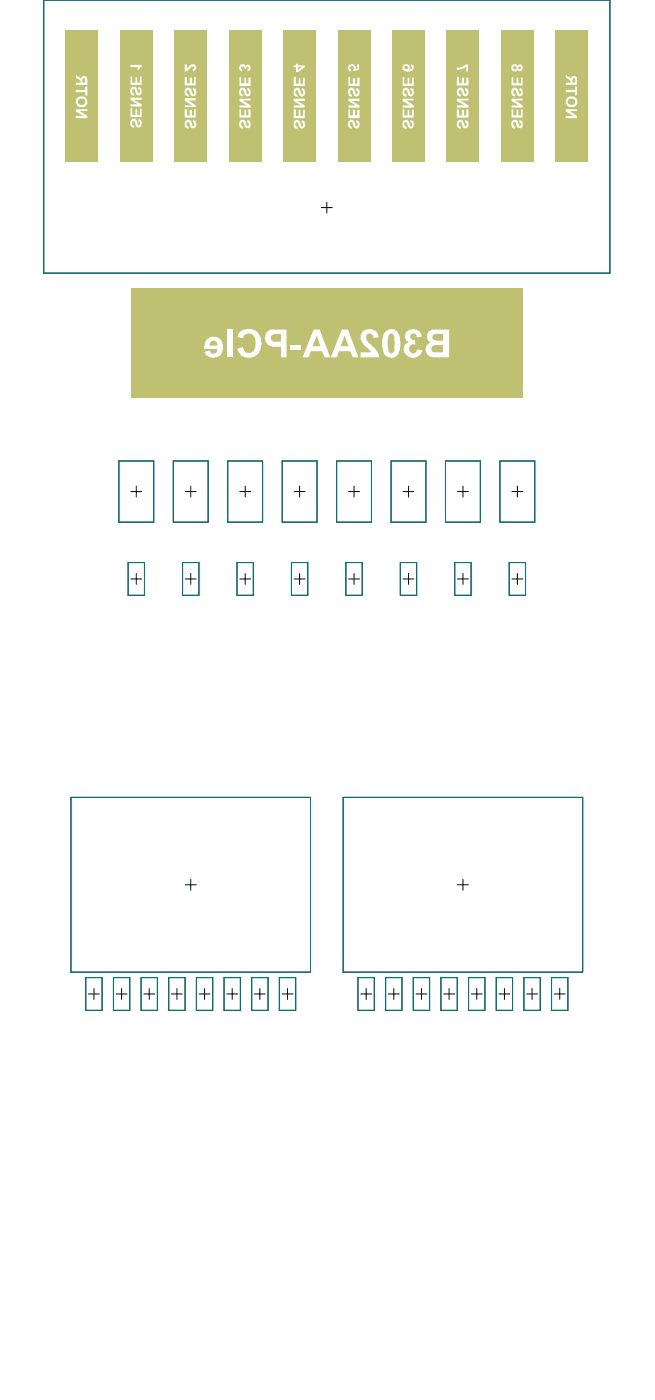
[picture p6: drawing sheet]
<svg xmlns="http://www.w3.org/2000/svg" width="100mm" height="213mm" viewBox="0 0 100 213" stroke-linecap="round" stroke-linejoin="round" font-family="sans-serif">
<g fill="none" stroke="#000" stroke-width=".15">
<path d="M6.7 0h86.3v41.6h-86.3zM49 31.6h1.6M49.8 30.8v1.7M18.1 70.3h5.3v9.3h-5.3zM19.9 74.9h1.7M20.8 74.1v1.7M26.4 70.3h5.3v9.3h-5.3zM28.2 74.9h1.7M29.1 74.1v1.7M34.7 70.3h5.3v9.3h-5.3zM36.5 74.9h1.7M37.4 74.1v1.7"/>
<path d="M43 70.3h5.3v9.3h-5.3zM44.8 74.9h1.7M45.7 74.1v1.7M51.3 70.3h5.3v9.3h-5.3zM53.1 74.9h1.7M54 74.1v1.7M59.6 70.3h5.3v9.3h-5.3zM61.4 74.9h1.7M62.3 74.1v1.7M67.9 70.3h5.3v9.3h-5.3zM69.7 74.9h1.7M70.6 74.1v1.7"/>
<path d="M76.2 70.3h5.3v9.3h-5.3zM78 74.9h1.7M78.9 74.1v1.7M19.5 85.8h2.5v5h-2.5zM19.9 88.3h1.7M20.8 87.4v1.7M27.8 85.8h2.5v5h-2.5zM28.2 88.3h1.7M29.1 87.4v1.7M36.1 85.8h2.5v5h-2.5zM36.5 88.3h1.7M37.4 87.4v1.7"/>
<path d="M44.4 85.8h2.5v5h-2.5zM44.8 88.3h1.7M45.7 87.4v1.7M52.7 85.8h2.5v5h-2.5zM53.1 88.3h1.7M54 87.4v1.7M61 85.8h2.5v5h-2.5zM61.4 88.3h1.7M62.3 87.4v1.7M69.3 85.8h2.5v5h-2.5zM69.7 88.3h1.7M70.6 87.4v1.7"/>
<path d="M77.6 85.8h2.5v5h-2.5zM78 88.3h1.7M78.9 87.4v1.7M10.8 121.6h36.5v26.6h-36.5zM28.2 134.9h1.7M29.1 134v1.7M52.3 121.6h36.5v26.6h-36.5zM69.7 134.9h1.7M70.6 134v1.7M13.1 149h2.5v5h-2.5zM13.5 151.5h1.6M14.3 150.7v1.7"/>
<path d="M17.3 149h2.5v5h-2.5zM17.7 151.5h1.7M18.5 150.7v1.7M21.5 149h2.5v5h-2.5zM21.9 151.5h1.7M22.7 150.7v1.7M25.7 149h2.5v5h-2.5zM26.1 151.5h1.7M27 150.7v1.7M29.9 149h2.5v5h-2.5zM30.3 151.5h1.7M31.2 150.7v1.7"/>
<path d="M34.1 149h2.5v5h-2.5zM34.6 151.5h1.6M35.4 150.7v1.7M38.4 149h2.5v5h-2.5zM38.8 151.5h1.6M39.6 150.7v1.7M42.6 149h2.5v5h-2.5zM43 151.5h1.7M43.8 150.7v1.7M54.6 149h2.5v5h-2.5zM55 151.5h1.6M55.8 150.7v1.7"/>
<path d="M58.8 149h2.5v5h-2.5zM59.2 151.5h1.7M60 150.7v1.7M63 149h2.5v5h-2.5zM63.4 151.5h1.7M64.2 150.7v1.7M67.2 149h2.5v5h-2.5zM67.6 151.5h1.7M68.5 150.7v1.7M71.4 149h2.5v5h-2.5zM71.8 151.5h1.7M72.7 150.7v1.7"/>
<path d="M75.6 149h2.5v5h-2.5zM76.1 151.5h1.6M76.9 150.7v1.7M79.9 149h2.4v5h-2.4zM80.3 151.5h1.6M81.1 150.7v1.7M84.1 149h2.5v5h-2.5zM84.5 151.5h1.6M85.3 150.7v1.7"/>
</g>
<g fill="none" stroke="#008080" stroke-width=".15">
<path d="M6.7 0h86.3v41.6h-86.3zM18.1 70.3h5.3v9.3h-5.3zM26.4 70.3h5.3v9.3h-5.3zM34.7 70.3h5.3v9.3h-5.3zM43 70.3h5.3v9.3h-5.3zM51.3 70.3h5.3v9.3h-5.3zM59.6 70.3h5.3v9.3h-5.3zM67.9 70.3h5.3v9.3h-5.3zM76.2 70.3h5.3v9.3h-5.3zM19.5 85.8h2.5v5h-2.5zM27.8 85.8h2.5v5h-2.5zM36.1 85.8h2.5v5h-2.5z"/>
<path d="M44.4 85.8h2.5v5h-2.5zM52.7 85.8h2.5v5h-2.5zM61 85.8h2.5v5h-2.5zM69.3 85.8h2.5v5h-2.5zM77.6 85.8h2.5v5h-2.5zM10.8 121.6h36.5v26.6h-36.5zM52.3 121.6h36.5v26.6h-36.5zM13.1 149h2.5v5h-2.5zM17.3 149h2.5v5h-2.5zM21.5 149h2.5v5h-2.5zM25.7 149h2.5v5h-2.5zM29.9 149h2.5v5h-2.5z"/>
<path d="M34.1 149h2.5v5h-2.5zM38.4 149h2.5v5h-2.5zM42.6 149h2.5v5h-2.5zM54.6 149h2.5v5h-2.5zM58.8 149h2.5v5h-2.5zM63 149h2.5v5h-2.5zM67.2 149h2.5v5h-2.5zM71.4 149h2.5v5h-2.5zM75.6 149h2.5v5h-2.5zM79.9 149h2.4v5h-2.4zM84.1 149h2.5v5h-2.5z"/>
</g>
<path d="M76.4 4.7h4.9v20h-4.9z" fill-rule="evenodd" fill="#c0c073"/>
<g fill="#fff">
<path d="M78.2 18.3a.73 .73 0 0 1 .9 .7l.1 .3v-.1a.26 .26 0 0 0 .2-.3 .26 .26 0 0 0-.2-.2v-.4l.2 .1a.82 .82 0 0 1 0 1.1 .49 .49 0 0 1-.7-.5v-.1a.25 .25 0 0 0-.3-.3 .25 .25 0 0 0-.2 .4l.2 .3h.2l-.1 .3a.69 .69 0 0 1-.4-1.2z"/>
<path d="M78 16.7h.2v.9h.5v-.9h.3v.9h.4v-.9h.3v1.2h-1.7z"/>
<path d="M78 15.1h1.7v.2h-1.2l1.2 .8v.3h-1.7v-.3h1.1l-1.1-.7z"/>
<path d="M78.1 13.4h.5a.42 .42 0 0 1 .4 .4l.1 .5a.28 .28 0 0 0 .3-.1 .28 .28 0 0 0-.1-.4h-.1v-.4h.1a.66 .66 0 0 1 .3 1.1 .47 .47 0 0 1-.6 .1 .47 .47 0 0 1-.3-.5v-.1a.25 .25 0 0 0-.1-.3 .25 .25 0 0 0-.4 .1 .43 .43 0 0 0 .4 .6l-.2 .3a.73 .73 0 0 1-.3-1.1z"/>
<path d="M78 11.8h.2v.9h.5v-.9h.3v.9h.4v-.9h.3v1.2h-1.7z"/>
<path d="M79 10.3a.21 .21 0 0 1 .4 0 .21 .21 0 0 1-.4 0zM78.2 10.1a.28 .28 0 0 1 .5 .1 .28 .28 0 0 1-.1 .4 .32 .32 0 0 1-.4-.5zM78.1 9.9v.1a.57 .57 0 0 0-.1 .6 .57 .57 0 0 0 .5 .3h.2l.2-.3a.38 .38 0 0 0 .3 .3 .38 .38 0 0 0 .4-.2v-.1a.45 .45 0 0 0-.1-.7 .45 .45 0 0 0-.6 .1v.1a.59 .59 0 0 0-.8-.2z"/>
</g>
<path d="M59.8 4.7h5v20h-5z" fill-rule="evenodd" fill="#c0c073"/>
<g fill="#fff">
<path d="M61.5 18.4a.55 .55 0 0 1 .6-.1 .55 .55 0 0 1 .3 .6h.1a.25 .25 0 0 0 0 .3 .25 .25 0 0 0 .3 0v-.1a.26 .26 0 0 0 0-.3 .26 .26 0 0 0-.2-.1v-.3a.53 .53 0 0 1 .5 .7 .43 .43 0 0 1-.4 .5 .43 .43 0 0 1-.5-.3l-.2-.4a.25 .25 0 0 0-.2-.3 .25 .25 0 0 0-.2 .3l.2 .4h.2v.3a.7 .7 0 0 1-.6-1z"/>
<path d="M61.4 16.7h.2v.9h.5v-.9h.3v.9h.4v-.9h.3v1.2h-1.7z"/>
<path d="M61.4 15.1h1.7v.2h-1.1l1.1 .8v.3h-1.7v-.3h1.1l-1.1-.7z"/>
<path d="M61.5 13.4h.1a.51 .51 0 0 1 .6 .1 .51 .51 0 0 1 .2 .5h.1l.1 .4a.3 .3 0 0 0 .2-.3 .3 .3 0 0 0-.2-.3v-.4h.2a.83 .83 0 0 1-.1 1.3 .89 .89 0 0 1-.7-.9 .3 .3 0 0 0-.3 0 .3 .3 0 0 0-.1 .4l.4 .2v.3a.57 .57 0 0 1-.6-.2 .57 .57 0 0 1 0-.6z"/>
<path d="M61.4 11.8h.2v1h.5v-1h.3v1h.4v-1h.3v1.3h-1.7z"/>
<path d="M61.5 9.9v.1a.64 .64 0 0 0 .5 .9 .79 .79 0 0 0 1.1-.8l-.1-.2-.4-.1v.3h.2v.3l-.2 .2h-.3a.42 .42 0 0 0 0-.7l-.2-.1a.42 .42 0 0 0-.6 .1zM61.6 10.1h.3a.32 .32 0 0 1 .3 .4l-.2 .1-.3-.1z"/>
</g>
<path d="M84.7 4.7h4.9v20h-4.9z" fill-rule="evenodd" fill="#c0c073"/>
<g fill="#fff">
<path d="M86.2 16.7h1.7v.2h-1.1l1.1 .8v.3h-1.7v-.3h1.2l-1.2-.7z"/>
<path d="M86.2 13.7h1.5v-.5h.2v1.3h-.2v-.5h-1.5z"/>
<path d="M86.7 15.1h.2a.53 .53 0 0 1 .7 .2 .53 .53 0 0 1-.2 .7h-.1a.5 .5 0 0 1-.6-.2 .5 .5 0 0 1 0-.6zM86.4 14.9v.1a.89 .89 0 0 0 .6 1.4 .89 .89 0 0 0 1-1.1l-.1-.1a.81 .81 0 0 0-1-.5z"/>
<path d="M87.3 11.9a.3 .3 0 0 1 .4 .4v.3h-.4zM86.2 11.4v.4l.7 .5 .1 .1v.2h-.8v.3h1.7v-.7a.47 .47 0 0 0-.3-.6 .47 .47 0 0 0-.6 .4l-.2-.2z"/>
</g>
<path d="M68.1 4.7h4.9v20h-4.9z" fill-rule="evenodd" fill="#c0c073"/>
<g fill="#fff">
<path d="M69.8 18.4a.63 .63 0 0 1 .9 .5l.1 .3 .2 .1 .2-.4-.1-.2h-.2v-.4l.2 .1a.69 .69 0 0 1 0 1.1h-.1a.43 .43 0 0 1-.5-.4l-.1-.2a.22 .22 0 0 0-.1-.2 .22 .22 0 0 0-.2 0l-.1 .2a.3 .3 0 0 0 .2 .4v.3a.58 .58 0 0 1-.6-.4v-.6z"/>
<path d="M69.6 16.7h.4v.9h.4v-.9h.3v.9h.4v-.9h.3v1.2h-1.8z"/>
<path d="M69.6 15.1h1.8v.2h-1.2l1.2 .8v.3h-1.8v-.3h1.2l-1.2-.7z"/>
<path d="M69.8 13.4h.2a.63 .63 0 0 1 .7 .7l.2 .3 .3-.3-.1-.3h-.2v-.4h.1a.3 .3 0 0 1 .3 .4h.1a.74 .74 0 0 1-.6 .9v-.1a.32 .32 0 0 1-.3-.4l-.1-.1a.25 .25 0 0 0 0-.3 .25 .25 0 0 0-.3 0l-.2 .3 .2 .3h.1v.3a.63 .63 0 0 1-.5-.3 .63 .63 0 0 1 0-.7z"/>
<path d="M69.6 11.8h.4v.9h.4v-.9h.3v.9h.4v-.9h.3v1.2h-1.8z"/>
<path d="M69.6 10.3a1.75 1.75 0 0 0 1.5-.5h.2v1.1h-.2v-.8l-.2 .1a1.73 1.73 0 0 1-1.3 .5z"/>
</g>
<path d="M51.5 4.7h5v20h-5z" fill-rule="evenodd" fill="#c0c073"/>
<g fill="#fff">
<path d="M53.4 18.3h.4l.2 .2 .2 .7a.25 .25 0 0 0 .3 0 .25 .25 0 0 0 0-.3l-.2-.2v-.3h.1a.72 .72 0 0 1 .2 1.1 .63 .63 0 0 1-.8-.6 .24 .24 0 0 0-.2-.3 .24 .24 0 0 0-.2 .1v.2a.26 .26 0 0 0-.1 .3 .26 .26 0 0 0 .3 .1v.3a.68 .68 0 0 1-.6-.5 .68 .68 0 0 1 .4-.7z"/>
<path d="M53.1 16.7h.3v.9h.4v-.9h.3v.9h.4v-.9h.3v1.3h-1.7z"/>
<path d="M53.1 15.1h1.7v.3h-1.2l1.2 .7v.3h-1.7v-.3h1.1l-1.1-.7z"/>
<path d="M53.3 13.4a.55 .55 0 0 1 .6 0 .55 .55 0 0 1 .2 .6l.1 .3a.25 .25 0 0 0 .3 0 .25 .25 0 0 0 0-.3l-.2-.2v-.4h.1a.63 .63 0 0 1 .3 1.1 .45 .45 0 0 1-.5 .2 .45 .45 0 0 1-.3-.5l-.1-.2a.26 .26 0 0 0-.1-.2 .26 .26 0 0 0-.3 0v.2a.26 .26 0 0 0-.1 .3 .26 .26 0 0 0 .3 .1v.4l-.2-.1a.83 .83 0 0 1-.1-1.3z"/>
<path d="M53.1 11.8h.3v1h.4v-.9h.3v.9h.4v-1h.3v1.3h-1.7z"/>
<path d="M53.2 9.9a.61 .61 0 0 1 .6-.1 .61 .61 0 0 1 .4 .5l-.1 .2h.4v-.7h.2v.9l-.8 .1-.1-.2a.27 .27 0 0 0 .1-.4 .27 .27 0 0 0-.3-.1h-.2a.22 .22 0 0 0-.1 .3 .22 .22 0 0 0 .2 .2v.3h-.1a.6 .6 0 0 1-.2-1z"/>
</g>
<path d="M43.2 4.7h5v20h-5z" fill-rule="evenodd" fill="#c0c073"/>
<g fill="#fff">
<path d="M44.9 18.4h.1a.51 .51 0 0 1 .6 0 .51 .51 0 0 1 .2 .5h.1v.4a.3 .3 0 0 0 .3-.3 .3 .3 0 0 0-.3-.3l.1-.3h.3a.7 .7 0 0 1-.2 1.2h-.1a.95 .95 0 0 1-.6-.9 .31 .31 0 0 0-.4 .2 .31 .31 0 0 0 .4 .4v.4a.74 .74 0 0 1-.6-1.2z"/>
<path d="M44.8 16.7h.3v1h.4v-1h.3v1h.4v-1h.3v1.3h-1.7z"/>
<path d="M44.8 15.1h1.7v.3h-1.1l1.1 .7v.3h-1.7v-.3h1.1l-1.1-.7z"/>
<path d="M44.9 13.4h.1a.45 .45 0 0 1 .7 .2l.2 .8a.3 .3 0 0 0 .3-.3 .3 .3 0 0 0-.3-.3l.1-.4a.43 .43 0 0 1 .5 .6 .42 .42 0 0 1-.1 .5 .42 .42 0 0 1-.5 .2 .42 .42 0 0 1-.3-.3l-.2-.4a.18 .18 0 0 0-.1-.3 .18 .18 0 0 0-.2 .2 .28 .28 0 0 0-.1 .3 .28 .28 0 0 0 .3 .2l.1 .4a.81 .81 0 0 1-.5-1.4z"/>
<path d="M44.8 11.8h.3v1h.4v-.9h.3v.9h.4v-1h.3v1.3h-1.7z"/>
<path d="M45.4 10.2h.5l-.5 .5zM44.8 10v.2h.3v.8h.3l1.1-.8v-.2h-1.1v-.3h-.3v.3z"/>
</g>
<path d="M34.9 4.7h5v20h-5z" fill-rule="evenodd" fill="#c0c073"/>
<g fill="#fff">
<path d="M36.8 18.3h.2a.59 .59 0 0 1 .5 .6l.1 .3a.27 .27 0 0 0 .4-.2 .27 .27 0 0 0-.2-.3h-.1v-.4l.3 .1a.82 .82 0 0 1-.1 1.1 .49 .49 0 0 1-.6-.5h-.1a.27 .27 0 0 0-.1-.4 .27 .27 0 0 0-.3 .1v.1a.34 .34 0 0 0 0 .3 .34 .34 0 0 0 .3 .2l-.1 .3a.71 .71 0 0 1-.4-1.2z"/>
<path d="M36.5 16.7h.3v.9h.5v-.9h.2v.9h.4v-.9h.3v1.2h-1.7z"/>
<path d="M36.5 15.1h1.7v.2h-1.2l1.2 .8v.3h-1.7v-.3h1.1l-1.1-.7z"/>
<path d="M36.8 13.4h.3a.42 .42 0 0 1 .4 .4l.2 .6a.3 .3 0 0 0 .2-.3 .3 .3 0 0 0-.2-.3v-.4h.2a.66 .66 0 0 1 .2 1.1 .46 .46 0 0 1-.6 .1 .46 .46 0 0 1-.2-.5l-.1-.1a.22 .22 0 0 0-.1-.2 .22 .22 0 0 0-.3 0v.1a.34 .34 0 0 0 0 .3 .34 .34 0 0 0 .3 .2l-.1 .3a.43 .43 0 0 1-.5-.4l-.1-.4z"/>
<path d="M36.5 11.8h.3v.9h.5v-.9h.2v.9h.4v-.9h.3v1.3h-1.7z"/>
<path d="M36.6 9.9l.3-.1a.26 .26 0 0 1 .3 0 .26 .26 0 0 1 .1 .3l.1-.1a.48 .48 0 0 1 .7 .1 .48 .48 0 0 1-.1 .6l-.2 .2-.1-.3a.21 .21 0 0 0 .2-.2 .21 .21 0 0 0-.2-.3 .21 .21 0 0 0-.2 .3v.1h-.2a.29 .29 0 0 0-.2-.3 .29 .29 0 0 0-.3 0v.3l.1 .1v.3l-.2-.1-.3-.3z"/>
</g>
<path d="M10 4.7h5v20h-5z" fill-rule="evenodd" fill="#c0c073"/>
<g fill="#fff">
<path d="M11.5 16.7h1.8v.2h-1.2l1.2 .8v.3h-1.8v-.3h1.2l-1.2-.7z"/>
<path d="M11.5 13.7h1.5v-.5h.3v1.3h-.3v-.5h-1.5z"/>
<path d="M12 15.1h.1a.54 .54 0 0 1 .8 0 .54 .54 0 0 1 0 .8h-.1a.61 .61 0 0 1-.7 0 .61 .61 0 0 1-.2-.7zM11.9 14.8l-.1 .1a.89 .89 0 0 0 .4 1.4 .89 .89 0 0 0 1.1-1 .98 .98 0 0 0-1.4-.5z"/>
<path d="M12.6 11.9a.3 .3 0 0 1 .4 .4v.3h-.4zM11.5 11.4v.4l.8 .5v.3h-.8v.3h1.8v-.7a.55 .55 0 0 0-.2-.5 .55 .55 0 0 0-.6 0l-.2 .3-.2-.3z"/>
</g>
<path d="M18.3 4.7h5v20h-5z" fill-rule="evenodd" fill="#c0c073"/>
<g fill="#fff">
<path d="M20.1 18.2a.52 .52 0 0 1 .6 0 .52 .52 0 0 1 .2 .6l.2 .3a.3 .3 0 0 0 .2-.3 .3 .3 0 0 0-.2-.3v-.3h.1a.72 .72 0 0 1 .2 1.2l-.2 .1-.4-.1-.3-.9a.28 .28 0 0 0-.4 .2 .28 .28 0 0 0 .1 .3l.3 .2-.1 .3h-.2a.86 .86 0 0 1-.2-1.2z"/>
<path d="M19.9 16.5h.2v1h.6v-.8h.2v.8h.4v-.9h.3v1.2h-1.7z"/>
<path d="M19.9 14.9h1.7v.3h-1.2l1.2 .7v.3h-1.7v-.3h1.1l-1.1-.7z"/>
<path d="M20.1 13.3a.45 .45 0 0 1 .6 .1l.3 .6a.2 .2 0 0 0 .2 .2 .2 .2 0 0 0 .1-.3v-.2l-.2-.1v-.3a.7 .7 0 0 1 .4 1.1 .47 .47 0 0 1-.6 .1 .47 .47 0 0 1-.2-.5l-.3-.5a.4 .4 0 0 0-.3 .4 .4 .4 0 0 0 .4 .4l-.1 .3-.1-.1a.65 .65 0 0 1-.4-.9z"/>
<path d="M19.9 11.7h.2v.9h.6v-.8h.2v.8h.4v-.9h.3v1.2h-1.7z"/>
<path d="M19.9 9.9h1.7v.2l-.4 .3v.3h-.3l.2-.5h-1.2z"/>
</g>
<path d="M26.6 4.7h5v20h-5z" fill-rule="evenodd" fill="#c0c073"/>
<g fill="#fff">
<path d="M28.4 18.3a.65 .65 0 0 1 .9 .7v.2a.27 .27 0 0 0 .3-.2 .27 .27 0 0 0-.1-.3h-.1v-.4h.1a.86 .86 0 0 1 .3 1.2 .55 .55 0 0 1-.6 0 .55 .55 0 0 1-.3-.6l-.2-.3a.3 .3 0 0 0-.3 .2 .3 .3 0 0 0 .1 .3l.2 .2v.3a.72 .72 0 0 1-.5-.5 .72 .72 0 0 1 .2-.7z"/>
<path d="M28.2 16.7h.3v.9h.4v-.9h.4v.9h.3v-.9h.2v1.2h-1.6z"/>
<path d="M28.2 15h1.6v.3h-1.1l1.1 .8v.2h-1.6v-.2h1.1l-1.1-.7z"/>
<path d="M28.3 13.4h.3a.34 .34 0 0 1 .5 .2h.1l.1 .7 .1 .1 .1-.1a.33 .33 0 0 0-.1-.5v-.4a.71 .71 0 0 1 .5 .6 .71 .71 0 0 1-.5 .7l-.1-.1a.42 .42 0 0 1-.4-.4v-.2l-.2-.2a.25 .25 0 0 0-.3 .1 .25 .25 0 0 0 .1 .3l.1 .2h.1v.3a.66 .66 0 0 1-.5-.9z"/>
<path d="M28.2 11.8h.3v.9h.4v-.9h.4v.9h.3v-.9h.2v1.2h-1.6z"/>
<path d="M28.2 9.8h.3v.6l.2-.1a.83 .83 0 0 1 1.1-.4v.1a.58 .58 0 0 1-.4 .9l-.1-.3a.23 .23 0 0 0 .3-.2 .23 .23 0 0 0-.1-.3h-.3l-.6 .7-.4 .1z"/>
</g>
<path d="M19.9 44h59.8v16.6h-59.8z" fill-rule="evenodd" fill="#c0c073"/>
<g fill="#fff">
<path d="M62.1 50.4a1.39 1.39 0 0 1 2.1 .7l.1 .2-.7 .1-.1-.2a.5 .5 0 0 0-.7-.3 .5 .5 0 0 0-.2 .8l.3 .1h.3l.1 .7a.7 .7 0 0 0-.9 .6 .7 .7 0 0 0 .7 .8l.3-.2 .2-.4 .7 .1v.1a1.41 1.41 0 0 1-1.6 1.1 1.41 1.41 0 0 1-1.2-1.6v-.1a.9 .9 0 0 1 .8-.7 1.04 1.04 0 0 1-.4-1.5z"/>
<path d="M55.3 50.5a1.67 1.67 0 0 1 1.8-.2v.1a.76 .76 0 0 1 .6 .9v.1l-.8 .1a.56 .56 0 0 0-.5-.7 .56 .56 0 0 0-.6 .6v.2a4.4 4.4 0 0 0 1.4 1.5l.5 .9 .1 .5h-2.8v-.8h1.6l-.5-.6a2.11 2.11 0 0 1-1.1-1.9z"/>
<path d="M44.2 52.5h1.6v.8h-1.6z"/>
<path d="M36.8 50.4a2.32 2.32 0 0 1 2.5 .3 2.44 2.44 0 0 1 .5 2.2 1.82 1.82 0 0 1-2.3 1.6h-.1a1.69 1.69 0 0 1-1.2-1.2l.8-.4v.1a.94 .94 0 0 0 1 .8 .94 .94 0 0 0 .9-.9 1.98 1.98 0 0 0-.3-1.7 .86 .86 0 0 0-.8-.4 .86 .86 0 0 0-.7 .6l-.1 .2-.8-.3 .1-.3z"/>
<path d="M34.6 50.2h.8v4.3h-.8z"/>
<path d="M66.1 51l1.4-.1v1h-1.1v-.1a.46 .46 0 0 1-.5-.2 .46 .46 0 0 1 .2-.6zM66 52.7l1.5-.1v1.1h-.9a.59 .59 0 0 1-.8-.2 .59 .59 0 0 1 .2-.8zM65.5 50.4a1.04 1.04 0 0 0 .2 1.8 1.18 1.18 0 0 0-.8 1.4 1.18 1.18 0 0 0 1.3 .9h2.3v-4.3h-2.7z"/>
<path d="M59.3 50.9h.1a.37 .37 0 0 1 .6 .2l.2 1.2-.1 .8a.56 .56 0 0 1-.2 .6 .56 .56 0 0 1-.6 .1l-.2-.9v-1.1zM58.7 50.6a3.8 3.8 0 0 0 .1 3.6 1.33 1.33 0 0 0 1.4 .2 1.33 1.33 0 0 0 .8-1.3v-.2a4.7 4.7 0 0 0-.4-2.3 1.31 1.31 0 0 0-1.9 0z"/>
<path d="M52.5 51.2l.6 1.6h-1.2zM52.1 50.2l-1.7 4.3h.9l.4-1h1.7l.4 1h.8l-1.6-4.3z"/>
<path d="M48.3 51.2l.5 1.6h-1.2zM47.8 50.2l-1.7 4.3h.9l.4-1h1.7l.4 1h.8l-1.6-4.3z"/>
<path d="M41.6 51l1.2-.1v1.2h-.6a.61 .61 0 0 1-.8-.2 .61 .61 0 0 1 .1-.8zM40.7 50.6a1.39 1.39 0 0 0-.2 1.5 1.39 1.39 0 0 0 1.4 .8h.9v1.6h.9v-4.3h-2.5z"/>
<path d="M32.2 52a.66 .66 0 0 1 .9 .7h-1.1a.6 .6 0 0 1 .2-.7zM31.7 51.6l-.4 .5-.2 1.1h2a.6 .6 0 0 1-.3 .7 .6 .6 0 0 1-.8-.3v-.1l-.8 .1a1.47 1.47 0 0 0 2.3 .6 1.54 1.54 0 0 0 .5-1.4 1.45 1.45 0 0 0-2.3-1.2z"/>
</g>
</svg>
